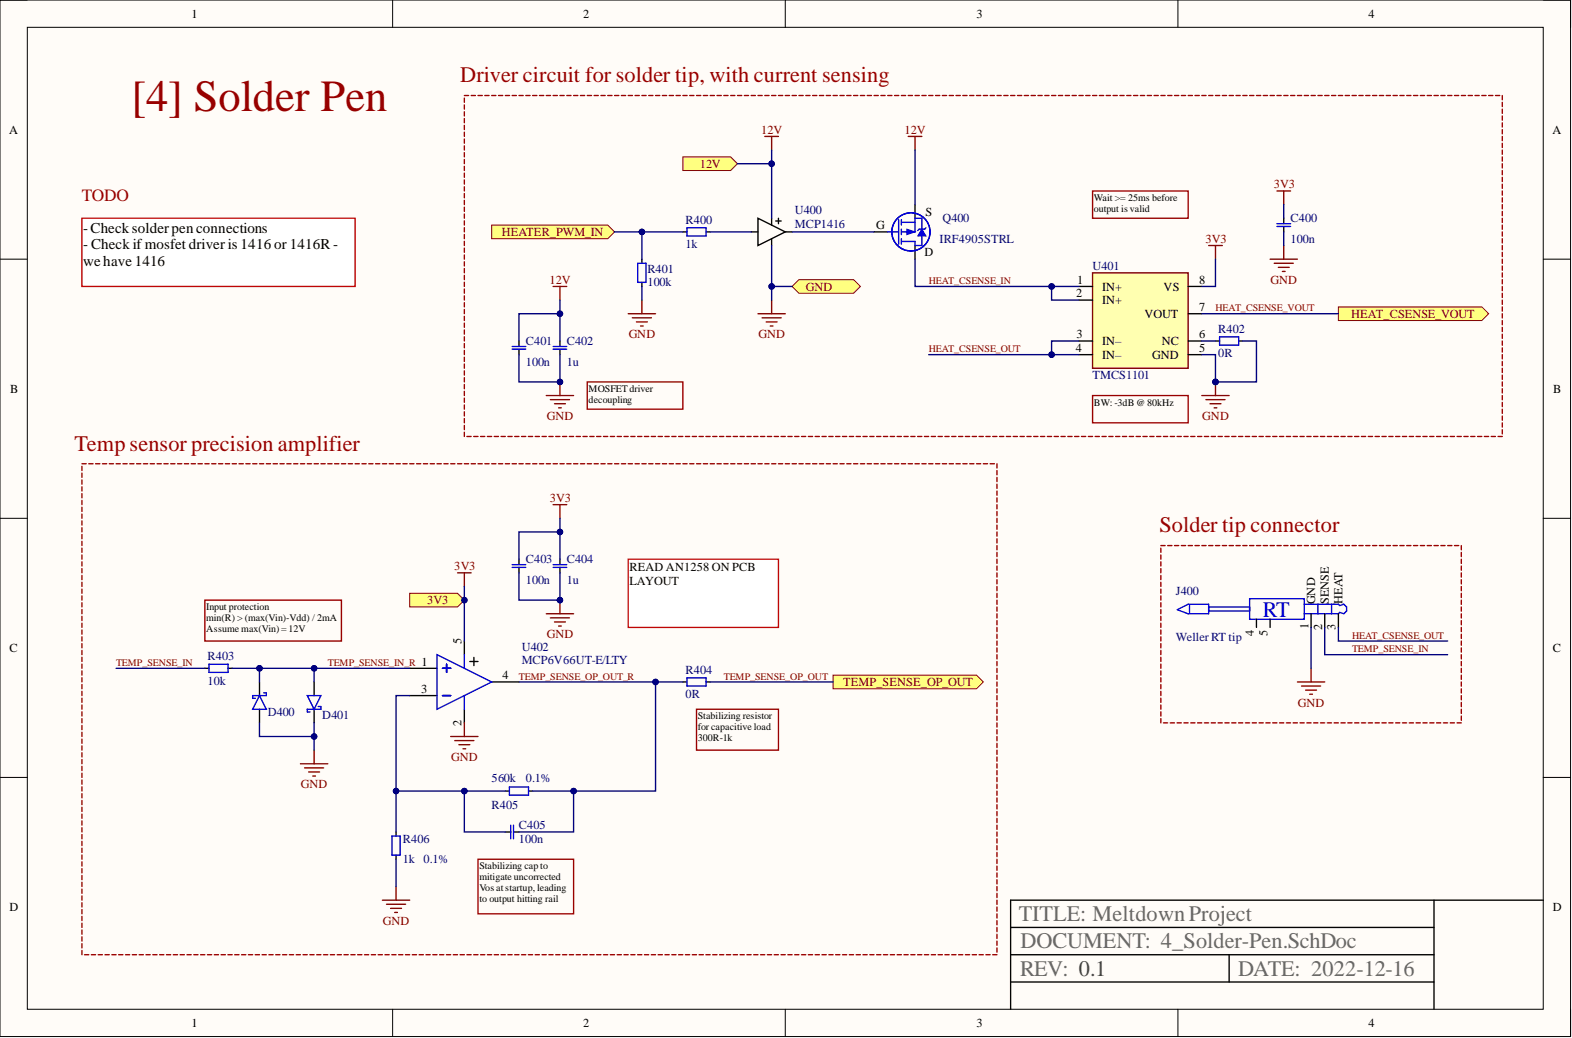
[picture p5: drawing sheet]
<svg xmlns="http://www.w3.org/2000/svg" width="292mm" height="193mm" viewBox="0 0 292 193" stroke-linecap="round" stroke-linejoin="round" font-family="sans-serif">
<defs><g id="words">
<text font-size="8.3" fill="#980000" x="24.4" y="20.5">[4] Solder Pen</text>
<g font-size="4.1" fill="#980000">
<text x="85.5" y="15.3">Driver circuit for solder tip, with current sensing</text>
<text x="13.9" y="83.8">Temp sensor precision amplifier</text>
<text x="215.4" y="99">Solder tip connector</text>
</g>
<text font-size="4.1" fill="#00f" x="234.7" y="114.7">RT</text>
<g font-size="4.1" fill="#666">
<text x="189.3" y="171.2">TITLE: MeltdownProject</text>
<text x="189.6" y="176.3">DOCUMENT: 4_Solder-Pen.SchDoc</text>
<text x="189.6" y="181.4">REV: 0.1</text>
<text x="230.1" y="181.4">DATE: 2022-12-16</text>
</g>
<text font-size="3.2" fill="#980000" x="15.2" y="37.4">TODO</text>
<g font-size="2.8">
<text x="15.5" y="43.3">-Checksolderpenconnections</text>
<text x="15.5" y="46.3">- Check ifmosfet driver is 1416 or 1416R -</text>
<text x="15.5" y="49.4">wehave1416</text>
</g>
<g font-size="2.3">
<text x="35.6" y="3.3">1</text>
<text x="108.4" y="3.3">2</text>
<text x="181.4" y="3.3">3</text>
<text x="254.3" y="3.3">4</text>
<text x="1.7" y="24.9">A</text>
<text x="288.4" y="24.9">A</text>
<text x="172" y="40.1">S</text>
<text x="162.8" y="42.6">G</text>
<text x="171.8" y="47.7">D</text>
<text x="200.1" y="52.7">1</text>
<text x="222.8" y="52.7">8</text>
<text x="200" y="55.3">2</text>
<text x="204.8" y="54">IN+</text>
<text x="204.8" y="56.5">IN+</text>
<text x="212.7" y="59.1">VOUT</text>
<text x="216.2" y="54">VS</text>
<text x="222.8" y="57.8">7</text>
<text x="199.9" y="65.4">4</text>
<text x="200.1" y="62.9">3</text>
<text x="204.8" y="64.2">IN–</text>
<text x="215.9" y="64.2">NC</text>
<text x="222.8" y="65.4">5</text>
<text x="222.8" y="62.9">6</text>
<text x="204.8" y="66.7">IN–</text>
<text x="214.1" y="66.7">GND</text>
<text x="1.9" y="73">B</text>
<text x="288.6" y="73">B</text>
<text x="117" y="106.2">READ AN1258 ON PCB</text>
<text x="117" y="108.8">LAYOUT</text>
<text x="244.4" y="112.3" transform="rotate(-90 244.4 112.3)">GND</text>
<text x="246.9" y="112.3" transform="rotate(-90 246.9 112.3)">SENSE</text>
<text x="249.5" y="112.3" transform="rotate(-90 249.5 112.3)">HEAT</text>
<text x="85.8" y="119.7" transform="rotate(-90 85.8 119.7)">5</text>
<text x="233" y="118.2" transform="rotate(-90 233 118.2)">4</text>
<text x="235.5" y="118.2" transform="rotate(-90 235.5 118.2)">5</text>
<text x="243.1" y="117" transform="rotate(-90 243.1 117)">1</text>
<text x="245.6" y="117.1" transform="rotate(-90 245.6 117.1)">2</text>
<text x="248.2" y="117.1" transform="rotate(-90 248.2 117.1)">3</text>
<text x="1.8" y="121.2">C</text>
<text x="78.3" y="123.7">1</text>
<text x="288.5" y="121.2">C</text>
<text x="78.2" y="128.8">3</text>
<text x="93.4" y="126.3">4</text>
<text x="85.8" y="134.9" transform="rotate(-90 85.8 134.9)">2</text>
<text x="1.8" y="169.4">D</text>
<text x="288.5" y="169.4">D</text>
<text x="35.6" y="190.9">1</text>
<text x="108.4" y="190.9">2</text>
<text x="181.4" y="190.9">3</text>
<text x="254.3" y="190.9">4</text>
</g>
<g font-size="2.3" fill="#800000">
<text x="141.4" y="24.9">12V</text>
<text x="168.1" y="24.9">12V</text>
<text x="130" y="31.2">12V</text>
<text x="236.7" y="35">3V3</text>
<text x="93.2" y="43.9">HEATER_PWM_IN</text>
<text x="224" y="45.1">3V3</text>
<text x="102.1" y="52.7">12V</text>
<text x="236.1" y="52.7">GND</text>
<text x="149.7" y="54">GND</text>
<text x="251.1" y="59.1">HEAT_CSENSE_VOUT</text>
<text x="116.8" y="62.9">GND</text>
<text x="140.9" y="62.9">GND</text>
<text x="101.6" y="78.1">GND</text>
<text x="223.4" y="78.1">GND</text>
<text x="102.2" y="93.3">3V3</text>
<text x="84.4" y="106">3V3</text>
<text x="79.3" y="112.3">3V3</text>
<text x="101.6" y="118.7">GND</text>
<text x="156.7" y="127.5">TEMP_SENSE_OP_OUT</text>
<text x="241.2" y="131.3">GND</text>
<text x="83.8" y="141.5">GND</text>
<text x="55.9" y="146.6">GND</text>
<text x="71.1" y="171.9">GND</text>
</g>
<g font-size="2.3" fill="#000080">
<text x="127.4" y="41.6">R400</text>
<text x="147.7" y="39.8">U400</text>
<text x="175.1" y="41.3">Q400</text>
<text x="239.8" y="41.3">C400</text>
<text x="127.4" y="46.2">1k</text>
<text x="147.7" y="42.4">MCP1416</text>
<text x="174.6" y="45.1">IRF4905STRL</text>
<text x="239.8" y="45.1">100n</text>
<text x="120.3" y="53.3">100k</text>
<text x="120.3" y="50.7">R401</text>
<text x="203" y="50.2">U401</text>
<text x="97.7" y="64.2">C401</text>
<text x="105.3" y="64.2">C402</text>
<text x="226.4" y="61.9">R402</text>
<text x="97.7" y="68">100n</text>
<text x="105.3" y="68">1u</text>
<text x="203" y="70.5">TMCS1101</text>
<text x="226.4" y="66.4">0R</text>
<text x="97.7" y="104.7">C403</text>
<text x="105.3" y="104.7">C404</text>
<text x="97.7" y="108.5">100n</text>
<text x="105.3" y="108.5">1u</text>
<text x="218.5" y="110.6">J400</text>
<text x="218.5" y="119.2">Weller RT tip</text>
<text x="38.6" y="122.7">R403</text>
<text x="96.9" y="120.9">U402</text>
<text x="96.9" y="123.5">MCP6V66UT-E/LTY</text>
<text x="127.4" y="125.3">R404</text>
<text x="38.6" y="127.3">10k</text>
<text x="127.4" y="129.8">0R</text>
<text x="49.7" y="133.1">D400</text>
<text x="59.9" y="133.6">D401</text>
<text x="91.4" y="145.3">560k</text>
<text x="97.7" y="145.3">0.1%</text>
<text x="91.4" y="150.4">R405</text>
<text x="96.4" y="154.2">C405</text>
<text x="74.9" y="160.5">1k 0.1%</text>
<text x="74.9" y="156.7">R406</text>
<text x="96.4" y="156.7">100n</text>
</g>
<g font-size="1.9">
<text x="203.3" y="37.4">Wait &gt;= 25ms before</text>
<text x="203.3" y="39.4">output is valid</text>
<text x="109.4" y="72.9">MOSFETdriver</text>
<text x="109.4" y="74.9">decoupling</text>
<text x="203.3" y="75.4">BW: -3dB @80kHz</text>
<text x="38.3" y="113.4">Input protection</text>
<text x="38.3" y="115.5">min(R) &gt; (max(Vin)-Vdd) / 2mA</text>
<text x="38.3" y="117.5">Assume max(Vin) =12V</text>
<text x="129.7" y="133.7">Stabilizing resistor</text>
<text x="129.7" y="135.7">for capacitive load</text>
<text x="129.7" y="137.8">300R-1k</text>
<text x="89.1" y="161.6">Stabilizing cap to</text>
<text x="89.1" y="163.6">mitigate uncorrected</text>
<text x="89.1" y="165.7">Vos at startup, leading</text>
<text x="89.1" y="167.7">to output hitting rail</text>
</g>
<g font-size="1.9" fill="#800000">
<text x="172.6" y="52.8">HEAT_CSENSE_IN</text>
<text x="225.9" y="57.9">HEAT_CSENSE_VOUT</text>
<text x="172.6" y="65.5">HEAT_CSENSE_OUT</text>
<text x="251.2" y="118.8">HEAT_CSENSE_OUT</text>
<text x="21.6" y="123.8">TEMP_SENSE_IN</text>
<text x="60.9" y="123.8">TEMP_SENSE_IN_R</text>
<text x="251.2" y="121.3">TEMP_SENSE_IN</text>
<text x="96.4" y="126.4">TEMP_SENSE_OP_OUT_R</text>
<text x="134.5" y="126.4">TEMP_SENSE_OP_OUT</text>
</g>
</g></defs>
<path d="M0 0h291.8v192.7h-291.8z" fill-rule="evenodd" fill="#fffcf8"/>
<path d="M0 0h291.8v192.7h-291.8z" fill="none" stroke="#000" stroke-width=".19"/>
<path d="M5.1 5.1h281.7v182.5h-281.7z" fill-rule="evenodd" fill="#fffcf8"/>
<g fill="none" stroke="#000" stroke-width=".19">
<path d="M0 0h5.1M5.1 5.1h281.7v182.5h-281.7zM73 0v5.1M145.9 0v5.1M218.9 0v5.1M286.8 0h5v5.1M0 48.2h5.1M286.8 48.2h5M0 96.4h5.1M286.8 96.4h5M0 144.5h5.1M286.8 144.5h5"/>
<path d="M73 187.6v5.1M145.9 187.6v5.1M218.9 187.6v5.1M291.8 187.6v5.1"/>
</g>
<path d="M170 38v2.6M162.4 43.1h2.5M170 45.6v2.6M187.8 172.4h78.7M187.8 177.5h78.7M228.4 177.5v5.1M266.5 167.3v20.3M286.8 167.3h-99v20.3M187.8 182.6h78.7" fill="none" stroke="#000" stroke-width=".25"/>
<path d="M164.9 43.1h2.1M167 40.8v4.6M167.5 44.9h2.5M167.5 41.3h2.5M167.5 40.8v1M167.5 42.6v1M167.5 44.4v1M170 40.6v2.5h-2.5M171.3 40.6v2M171.3 43.9v1.7h-1.3" fill="none" stroke="#00f" stroke-width=".25"/>
<path d="M168.5 42.6l1.5 .5-1.5 .5z" fill="#00f"/>
<path d="M168.5 42.6l1.5 .5-1.5 .5z" fill="none" stroke="#00f" stroke-width=".19"/>
<path d="M170 44.9v.7M170 40.6h1.3" fill="none" stroke="#00f" stroke-width=".25"/>
<path d="M171.3 42.6l.8 1.3h-1.6z" fill="#00f"/>
<path d="M171.3 42.6l.8 1.3h-1.6z" fill="none" stroke="#00f" stroke-width=".19"/>
<g fill="none" stroke="#00f" stroke-width=".25">
<path d="M118.5 48.9h1.5v3.6h-1.5zM127.6 42.4h3.6v1.5h-3.6zM172.1 42.4l-.3 .2h-1l-.3 .3"/>
<circle cx="169.3" cy="43.1" r="3.6"/>
</g>
<path d="M119.3 48.2v.7M119.3 52.5v.8M126.9 43.1h.7M131.2 43.1h.8" fill="none" stroke="#000" stroke-width=".25"/>
<path d="M91.4 41.8h21.5l1.3 1.3-1.3 1.3h-21.5z" fill-rule="evenodd" fill="#ffff80"/>
<path d="M91.4 41.8h21.5l1.3 1.3-1.3 1.3h-21.5z" fill="none" stroke="#800000" stroke-width=".19"/>
<path d="M168.8 25.4h2.5M170 25.4v2.5M116.7 58.3h5.1M117.5 59.1h3.5M118.3 59.8h2M119.3 55.8v2.5M119 60.6h.5" fill="none" stroke="#800000" stroke-width=".25"/>
<path d="M126.9 29.2h8.9l1.2 1.2-1.2 1.3h-8.9z" fill-rule="evenodd" fill="#ffff80"/>
<path d="M126.9 29.2h8.9l1.2 1.2-1.2 1.3h-8.9z" fill="none" stroke="#800000" stroke-width=".19"/>
<path d="M147.2 53.3l1.3-1.3h10.1l1.3 1.3-1.3 1.2h-10.1z" fill-rule="evenodd" fill="#ffff80"/>
<path d="M147.2 53.3l1.3-1.3h10.1l1.3 1.3-1.3 1.2h-10.1z" fill="none" stroke="#800000" stroke-width=".19"/>
<path d="M203 50.7h17.8v17.8h-17.8z" fill-rule="evenodd" fill="#ffffb0"/>
<path d="M203 50.7h17.8v17.8h-17.8zM223.3 73.5h5.1M224.1 74.3h3.5M224.8 75.1h2.1M225.6 75.8h.5M225.9 71v2.5" fill="none" stroke="#800000" stroke-width=".25"/>
<path d="M200.5 53.3h2.5M200.5 55.8h2.5M220.8 53.3h2.5M220.8 58.3h2.5M200.5 63.4h2.5M200.5 65.9h2.5M220.8 63.4h2.5M220.8 65.9h2.5" fill="none" stroke="#000" stroke-width=".25"/>
<circle cx="225.9" cy="71" r=".51" fill="#000080"/>
<circle cx="225.9" cy="71" r=".51" fill="none" stroke="#000080" stroke-width=".19"/>
<g fill="none" stroke="#00f" stroke-width=".25">
<path d="M218.7 113.3l2.1-1h3.8v1.8h-3.8zM221 112.6v1.2M224.6 112.8h7.6v.8h-7.6zM232.2 111.3h10.1v3.8h-10.1zM242.3 112.3h6.4l.2 .3 .8-.3 .5 .5v.8l-.5 .5-.8-.3-.2 .3h-6.4M244.9 112.3v1.8M247.4 112.3v1.8M81.2 121.7l10.2 5.1-10.2 5zM82.2 124.2h1.5M82.2 129.3h1.5M83 123.5v1.5M86.3 121.7v2.5"/>
<path d="M86.3 129.3v2.5M72.8 155.4h1.6v3.6h-1.6zM94.7 146.3h3.5v1.5h-3.5z"/>
</g>
<g fill="none" stroke="#000" stroke-width=".25">
<path d="M86.3 119.2v2.5M233.5 115.1v1.5M236 115.1v1.5M243.6 114.1v2.5M246.2 114.1v2.5M248.7 114.1v2.5M76.1 124.2h5.1M76.1 129.3h5.1M82.2 124.2h1.5M86.3 131.8v2.6M87.3 123h1.5M88.1 122.2v1.5"/>
<path d="M91.4 126.8h5M73.6 154.7v.7M73.6 159v.7M93.9 147.1h.8M98.2 147.1h.8"/>
</g>
<g fill="none" stroke="#800000" stroke-width=".25">
<path d="M85 106.5h2.6M86.3 106.5v2.5M83.7 136.9h5.1M84.5 137.7h3.6M85.3 138.4h2M86 139.2h.5M86.3 134.4v2.5M241.1 126.8h5.1M241.8 127.5h3.6M242.6 128.3h2M243.4 129.1h.5M243.6 124.2v2.6"/>
<path d="M71.1 167.3h5M71.8 168.1h3.6M72.6 168.9h2M73.3 169.6h.5M73.6 164.8v2.5"/>
</g>
<path d="M154.8 125.5h26.6l1.3 1.3-1.3 1.2h-26.6z" fill-rule="evenodd" fill="#ffff80"/>
<path d="M154.8 125.5h26.6l1.3 1.3-1.3 1.2h-26.6z" fill="none" stroke="#800000" stroke-width=".19"/>
<path d="M96.4 104v1M96.4 105.5v1M126.9 126.8h.7M131.2 126.8h.8" fill="none" stroke="#000" stroke-width=".25"/>
<path d="M95.2 105h2.5M95.2 105.5h2.5M127.6 126h3.6v1.5h-3.6z" fill="none" stroke="#00f" stroke-width=".25"/>
<path d="M129.4 131.8h15.2v7.7h-15.2z" fill="none" stroke="#980000" stroke-width=".25"/>
<path d="M101.5 114.1h5.1M102.3 114.9h3.5M103 115.6h2.1M103.8 116.4h.5M104 111.6v2.5" fill="none" stroke="#800000" stroke-width=".25"/>
<circle cx="104" cy="111.6" r=".51" fill="#000080"/>
<circle cx="104" cy="111.6" r=".51" fill="none" stroke="#000080" stroke-width=".19"/>
<path d="M104 104v1M104 105.5v1" fill="none" stroke="#000" stroke-width=".25"/>
<path d="M102.8 105h2.5M102.8 105.5h2.5" fill="none" stroke="#00f" stroke-width=".25"/>
<path d="M116.7 104h27.9v12.6h-27.9z" fill-rule="evenodd" fill="#fff"/>
<path d="M116.7 104h27.9v12.6h-27.9z" fill="none" stroke="#f00" stroke-width=".25"/>
<path d="M225.9 63.4h.7M230.2 63.4h.7" fill="none" stroke="#000" stroke-width=".25"/>
<path d="M226.6 62.6h3.6v1.6h-3.6z" fill="none" stroke="#00f" stroke-width=".25"/>
<path d="M248.7 57.1h26.6l1.3 1.2-1.3 1.3h-26.6z" fill-rule="evenodd" fill="#ffff80"/>
<path d="M248.7 57.1h26.6l1.3 1.2-1.3 1.3h-26.6z" fill="none" stroke="#800000" stroke-width=".19"/>
<g fill="none" stroke="#800000" stroke-width=".25">
<path d="M237.3 35.5h2.5M238.5 35.5v2.5M224.6 45.6h2.5M225.9 45.6v2.6M236 48.2h5.1M236.8 48.9h3.5M237.5 49.7h2.1M238.3 50.5h.5M238.5 45.6v2.6M102.8 93.8h2.5M104 93.8v2.6M58.4 139.5v2.5"/>
<path d="M55.8 142h5.1M56.6 142.8h3.5M57.4 143.5h2M58.1 144.3h.5"/>
</g>
<path d="M238.5 40.6v1M238.5 42.1v1M38.1 124.2h.7M42.4 124.2h.7M48.2 126.8v2.5M48.2 131.8v2.6M58.4 126.8v2.5M58.4 131.8v2.6M93.9 154.7h1M95.4 154.7h1" fill="none" stroke="#000" stroke-width=".25"/>
<path d="M237.3 41.6h2.5M237.3 42.1h2.5M38.8 123.5h3.6v1.5h-3.6zM48.2 129.3l1.3 2.5h-2.6zM49 128.8h.5v.5h-2.6v.5h.6M57.1 129.3h2.5l-1.2 2.5zM59.1 131.3h.5v.5h-2.5v.6h.5M94.9 153.4v2.5M95.4 153.4v2.5" fill="none" stroke="#00f" stroke-width=".25"/>
<g fill="none" stroke="#980000" stroke-width=".25">
<path d="M86.3 18.2v.8M86.3 19.5v.8M86.3 17.8h.8M87.6 17.8h.7M88.8 17.8h.8M90.1 17.8h.8M91.4 17.8h.7M92.6 17.8h.8M93.9 17.8h.8M95.2 17.8h.8M96.4 17.8h.8M97.7 17.8h.8"/>
<path d="M99 17.8h.8M100.2 17.8h.8M101.5 17.8h.8M102.8 17.8h.8M104 17.8h.8M105.3 17.8h.8M106.6 17.8h.8M107.9 17.8h.7M109.1 17.8h.8M110.4 17.8h.8M111.7 17.8h.8M112.9 17.8h.8"/>
<path d="M114.2 17.8h.8M115.5 17.8h.8M116.7 17.8h.8M118 17.8h.8M119.3 17.8h.8M120.5 17.8h.8M121.8 17.8h.8M123.1 17.8h.8M124.3 17.8h.8M125.6 17.8h.8M126.9 17.8h.8M128.2 17.8h.7"/>
<path d="M129.4 17.8h.8M130.7 17.8h.8M132 17.8h.8M133.2 17.8h.8M134.5 17.8h.8M135.8 17.8h.8M137 17.8h.8M138.3 17.8h.8M139.6 17.8h.8M140.8 17.8h.8M142.1 17.8h.8M143.4 17.8h.8"/>
<path d="M144.6 17.8h.8M145.9 17.8h.8M147.2 17.8h.8M148.5 17.8h.7M149.7 17.8h.8M151 17.8h.8M152.3 17.8h.8M153.5 17.8h.8M154.8 17.8h.8M156.1 17.8h.8M157.3 17.8h.8M158.6 17.8h.8"/>
<path d="M159.9 17.8h.8M161.1 17.8h.8M162.4 17.8h.8M163.7 17.8h.8M164.9 17.8h.8M166.2 17.8h.8M167.5 17.8h.8M168.8 17.8h.7M170 17.8h.8M171.3 17.8h.8M172.6 17.8h.8M173.8 17.8h.8"/>
<path d="M175.1 17.8h.8M176.4 17.8h.8M177.6 17.8h.8M178.9 17.8h.8M180.2 17.8h.8M181.4 17.8h.8M182.7 17.8h.8M184 17.8h.8M185.3 17.8h.7M186.5 17.8h.8M187.8 17.8h.8M189.1 17.8h.8"/>
<path d="M190.3 17.8h.8M191.6 17.8h.8M192.9 17.8h.8M194.1 17.8h.8M195.4 17.8h.8M196.7 17.8h.8M197.9 17.8h.8M199.2 17.8h.8M200.5 17.8h.8M201.7 17.8h.8M203 17.8h.8M204.3 17.8h.8"/>
<path d="M205.6 17.8h.7M206.8 17.8h.8M208.1 17.8h.8M209.4 17.8h.8M210.6 17.8h.8M211.9 17.8h.8M213.2 17.8h.8M214.4 17.8h.8M215.7 17.8h.8M217 17.8h.8M218.2 17.8h.8M219.5 17.8h.8"/>
<path d="M220.8 17.8h.8M222 17.8h.8M223.3 17.8h.8M224.6 17.8h.8M225.9 17.8h.7M227.1 17.8h.8M228.4 17.8h.8M229.7 17.8h.8M230.9 17.8h.8M232.2 17.8h.8M233.5 17.8h.8M234.7 17.8h.8"/>
<path d="M236 17.8h.8M237.3 17.8h.8M238.5 17.8h.8M239.8 17.8h.8M241.1 17.8h.8M242.3 17.8h.8M243.6 17.8h.8M244.9 17.8h.8M246.2 17.8h.7M247.4 17.8h.8M248.7 17.8h.8M250 17.8h.8"/>
<path d="M251.2 17.8h.8M252.5 17.8h.8M253.8 17.8h.8M255 17.8h.8M256.3 17.8h.8M257.6 17.8h.8M258.8 17.8h.8M260.1 17.8h.8M261.4 17.8h.8M262.7 17.8h.7M263.9 17.8h.8M265.2 17.8h.8"/>
<path d="M266.5 17.8h.7M267.7 17.8h.8M269 17.8h.8M270.3 17.8h.8M271.5 17.8h.8M272.8 17.8h.8M274.1 17.8h.8M275.3 17.8h.8M276.6 17.8h.8M277.9 17.8h.8M279.1 17.8v.7M279.1 19v.8"/>
<path d="M86.3 20.8v.8M86.3 22v.8M86.3 23.3v.8M86.3 24.6v.8M86.3 25.8v.8M86.3 27.1v.8M86.3 28.4v.8M86.3 29.6v.8M86.3 30.9v.8M86.3 32.2v.8M86.3 33.4v.8M86.3 34.7v.8"/>
<path d="M86.3 36v.8M86.3 37.2v.8M86.3 38.5v.8M86.3 39.8v.8M203 35.5h17.8v5.1h-17.8zM279.1 20.3v.8M279.1 21.6v.8M279.1 22.8v.8M279.1 24.1v.8M279.1 25.4v.8M279.1 26.6v.8M279.1 27.9v.8"/>
<path d="M279.1 29.2v.8M279.1 30.4v.8M279.1 31.7v.8M279.1 33v.8M279.1 34.2v.8M279.1 35.5v.8M279.1 36.8v.8M279.1 38v.8M279.1 39.3v.8M86.3 41.1v.7M86.3 42.3v.8M86.3 43.6v.8"/>
<path d="M86.3 44.9v.7M86.3 46.1v.8M86.3 47.4v.8M86.3 48.7v.7M86.3 49.9v.8M86.3 51.2v.8M86.3 52.5v.8M86.3 53.7v.8M86.3 55v.8M86.3 56.3v.8M86.3 57.5v.8M86.3 58.8v.8"/>
<path d="M279.1 40.6v.8M279.1 41.8v.8M279.1 43.1v.8M279.1 44.4v.8M279.1 45.6v.8M279.1 46.9v.8M279.1 48.2v.8M279.1 49.4v.8M279.1 50.7v.8M279.1 52v.8M279.1 53.3v.7M279.1 54.5v.8"/>
<path d="M279.1 55.8v.8M279.1 57.1v.7M279.1 58.3v.8M279.1 59.6v.8M86.3 60.1v.8M86.3 61.3v.8M86.3 62.6v.8M86.3 63.9v.8M86.3 65.1v.8M86.3 66.4v.8M86.3 67.7v.8M86.3 68.9v.8"/>
<path d="M86.3 70.2v.8M86.3 71.5v.8M86.3 72.7v.8M86.3 74v.8M86.3 75.3v.8M86.3 76.5v.8M86.3 77.8v.8M86.3 79.1v.8M203 73.5h17.8v5.1h-17.8zM279.1 60.9v.8M279.1 62.1v.8M279.1 63.4v.8"/>
<path d="M279.1 64.7v.8M279.1 65.9v.8M279.1 67.2v.8M279.1 68.5v.8M279.1 69.7v.8M279.1 71v.8M279.1 72.3v.8M279.1 73.5v.8M279.1 74.8v.8M279.1 76.1v.8M279.1 77.3v.8M279.1 78.6v.8"/>
<path d="M279.1 79.9v.8M15.2 86.7v.8M15.2 88v.7M15.2 89.2v.8M15.2 90.5v.8M15.2 91.8v.8M15.2 93v.8M15.2 94.3v.8M15.2 95.6v.8M15.2 96.8v.8M15.2 98.1v.8M15.2 99.4v.8"/>
<path d="M15.2 86.2h.8M16.5 86.2h.8M17.8 86.2h.8M19 86.2h.8M20.3 86.2h.8M21.6 86.2h.8M22.8 86.2h.8M24.1 86.2h.8M25.4 86.2h.8M26.6 86.2h.8M27.9 86.2h.8M29.2 86.2h.8"/>
<path d="M30.5 86.2h.7M31.7 86.2h.8M33 86.2h.8M34.3 86.2h.8M35.5 86.2h.8M36.8 86.2h.8M38.1 86.2h.8M39.3 86.2h.8M40.6 86.2h.8M41.9 86.2h.8M43.1 86.2h.8M44.4 86.2h.8"/>
<path d="M45.7 86.2h.8M46.9 86.2h.8M48.2 86.2h.8M49.5 86.2h.8M50.8 86.2h.7M52 86.2h.8M53.3 86.2h.8M54.6 86.2h.8M55.8 86.2h.8M57.1 86.2h.8M58.4 86.2h.8M59.6 86.2h.8"/>
<path d="M60.9 86.2h.8M62.2 86.2h.8M63.4 86.2h.8M64.7 86.2h.8M66 86.2h.8M67.2 86.2h.8M68.5 86.2h.8M69.8 86.2h.8M71.1 86.2h.7M72.3 86.2h.8M73.6 86.2h.8M74.9 86.2h.8"/>
<path d="M76.1 86.2h.8M77.4 86.2h.8M78.7 86.2h.8M79.9 86.2h.8M81.2 86.2h.8M82.5 86.2h.8M83.7 86.2h.8M85 86.2h.8M86.3 86.2h.8M86.3 80.3v.8M86.8 81.1h.8M87.6 86.2h.7"/>
<path d="M88 81.1h.8M88.8 86.2h.8M89.3 81.1h.8M90.1 86.2h.8M90.6 81.1h.8M91.4 86.2h.7M91.8 81.1h.8M92.6 86.2h.8M93.1 81.1h.8M93.9 86.2h.8M94.4 81.1h.8M95.2 86.2h.8"/>
<path d="M95.6 81.1h.8M96.4 86.2h.8M96.9 81.1h.8M97.7 86.2h.8M98.2 81.1h.8M99 86.2h.8M99.4 81.1h.8M100.2 86.2h.8M100.7 81.1h.8M101.5 86.2h.8M102 81.1h.8M102.8 86.2h.8"/>
<path d="M103.3 81.1h.7M104 86.2h.8M104.5 81.1h.8M105.3 86.2h.8M105.8 81.1h.8M106.6 86.2h.8M107.1 81.1h.8M107.9 86.2h.7M108.3 81.1h.8M109.1 86.2h.8M109.6 81.1h.8M110.4 86.2h.8"/>
<path d="M110.9 81.1h.8M111.7 86.2h.8M112.1 81.1h.8M112.9 86.2h.8M113.4 81.1h.8M114.2 86.2h.8M114.7 81.1h.8M115.5 86.2h.8M115.9 81.1h.8M116.7 86.2h.8M117.2 81.1h.8M118 86.2h.8"/>
<path d="M118.5 81.1h.8M119.3 86.2h.8M119.7 81.1h.8M120.5 86.2h.8M121 81.1h.8M121.8 86.2h.8M122.3 81.1h.8M123.1 86.2h.8M123.6 81.1h.7M124.3 86.2h.8M124.8 81.1h.8M125.6 86.2h.8"/>
<path d="M126.1 81.1h.8M126.9 86.2h.8M127.4 81.1h.8M128.2 86.2h.7M128.6 81.1h.8M129.4 86.2h.8M129.9 81.1h.8M130.7 86.2h.8M131.2 81.1h.8M132 86.2h.8M132.4 81.1h.8M133.2 86.2h.8"/>
<path d="M133.7 81.1h.8M134.5 86.2h.8M135 81.1h.8M135.8 86.2h.8M136.2 81.1h.8M137 86.2h.8M137.5 81.1h.8M138.3 86.2h.8M138.8 81.1h.8M139.6 86.2h.8M140 81.1h.8M140.8 86.2h.8"/>
<path d="M141.3 81.1h.8M142.1 86.2h.8M142.6 81.1h.8M143.4 86.2h.8M143.9 81.1h.7M144.6 86.2h.8M145.1 81.1h.8M145.9 86.2h.8M146.4 81.1h.8M147.2 86.2h.8M147.7 81.1h.8M148.5 86.2h.7"/>
<path d="M148.9 81.1h.8M149.7 86.2h.8M150.2 81.1h.8M151 86.2h.8M151.5 81.1h.8M152.3 86.2h.8M152.7 81.1h.8M153.5 86.2h.8M154 81.1h.8M154.8 86.2h.8M155.3 81.1h.8M156.1 86.2h.8"/>
<path d="M156.5 81.1h.8M157.3 86.2h.8M157.8 81.1h.8M158.6 86.2h.8M159.1 81.1h.8M159.9 86.2h.8M160.3 81.1h.8M161.1 86.2h.8M161.6 81.1h.8M162.4 86.2h.8M162.9 81.1h.8M163.7 86.2h.8"/>
<path d="M164.2 81.1h.7M164.9 86.2h.8M165.4 81.1h.8M166.2 86.2h.8M166.7 81.1h.8M167.5 86.2h.8M168 81.1h.8M168.8 86.2h.7M169.2 81.1h.8M170 86.2h.8M170.5 81.1h.8M171.3 86.2h.8"/>
<path d="M171.8 81.1h.8M172.6 86.2h.8M173 81.1h.8M173.8 86.2h.8M174.3 81.1h.8M175.1 86.2h.8M175.6 81.1h.8M176.4 86.2h.8M176.8 81.1h.8M177.6 86.2h.8M178.1 81.1h.8M178.9 86.2h.8"/>
<path d="M179.4 81.1h.8M180.2 86.2h.8M180.7 81.1h.7M181.4 86.2h.8M181.9 81.1h.8M182.7 86.2h.8M183.2 81.1h.8M184 86.2h.8M184.5 81.1h.8M185.3 86.2v.8M185.3 87.5v.8M185.3 88.7v.8"/>
<path d="M185.3 90v.8M185.3 91.3v.8M185.3 92.6v.7M185.3 93.8v.8M185.3 95.1v.8M185.3 96.4v.7M185.3 97.6v.8M185.3 98.9v.8M185.7 81.1h.8M187 81.1h.8M188.3 81.1h.8M189.5 81.1h.8"/>
<path d="M190.8 81.1h.8M192.1 81.1h.8M193.3 81.1h.8M194.6 81.1h.8M195.9 81.1h.8M197.1 81.1h.8M198.4 81.1h.8M199.7 81.1h.8M201 81.1h.7M202.2 81.1h.8M203.5 81.1h.8M204.8 81.1h.8"/>
<path d="M206 81.1h.8M207.3 81.1h.8M208.6 81.1h.8M209.8 81.1h.8M211.1 81.1h.8M212.4 81.1h.8M213.6 81.1h.8M214.9 81.1h.8M216.2 81.1h.8M217.4 81.1h.8M218.7 81.1h.8M220 81.1h.8"/>
<path d="M221.3 81.1h.7M222.5 81.1h.8M223.8 81.1h.8M225.1 81.1h.8M226.3 81.1h.8M227.6 81.1h.8M228.9 81.1h.8M230.1 81.1h.8M231.4 81.1h.8M232.7 81.1h.8M233.9 81.1h.8M235.2 81.1h.8"/>
<path d="M236.5 81.1h.8M237.7 81.1h.8M239 81.1h.8M240.3 81.1h.8M241.6 81.1h.7M242.8 81.1h.8M244.1 81.1h.8M245.4 81.1h.8M246.6 81.1h.8M247.9 81.1h.8M249.2 81.1h.8M250.4 81.1h.8"/>
<path d="M251.7 81.1h.8M253 81.1h.8M254.2 81.1h.8M255.5 81.1h.8M256.8 81.1h.8M258.1 81.1h.7M259.3 81.1h.8M260.6 81.1h.8M261.9 81.1h.8M263.1 81.1h.8M264.4 81.1h.8M265.7 81.1h.8"/>
<path d="M266.9 81.1h.8M268.2 81.1h.8M269.5 81.1h.8M270.7 81.1h.8M272 81.1h.8M273.3 81.1h.8M274.5 81.1h.8M275.8 81.1h.8M277.1 81.1h.8M278.4 81.1h.7M15.2 100.6v.8M15.2 101.9v.8"/>
<path d="M15.2 103.2v.8M15.2 104.4v.8M15.2 105.7v.8M15.2 107v.8M15.2 108.2v.8M15.2 109.5v.8M15.2 110.8v.8M15.2 112v.8M15.2 113.3v.8M15.2 114.6v.8M15.2 115.8v.8M15.2 117.1v.8"/>
<path d="M15.2 118.4v.8M15.2 119.6v.8M38.1 111.6h25.3v7.6h-25.3zM185.3 100.2v.7M185.3 101.4v.8M185.3 102.7v.8M185.3 104v.8M185.3 105.2v.8M185.3 106.5v.8M185.3 107.8v.8M185.3 109v.8M185.3 110.3v.8"/>
<path d="M185.3 111.6v.8M185.3 112.8v.8M185.3 114.1v.8M185.3 115.4v.8M185.3 116.6v.8M185.3 117.9v.8M185.3 119.2v.8M215.7 101.9v.8M215.7 103.2v.8M215.7 104.4v.8M215.7 105.7v.8M215.7 107v.8"/>
<path d="M215.7 108.2v.8M215.7 109.5v.8M215.7 110.8v.8M215.7 112v.8M215.7 113.3v.8M215.7 114.6v.8M215.7 115.8v.8M215.7 117.1v.8M215.7 118.4v.8M215.7 119.6v.8M215.7 101.4h.8M217 101.4h.8"/>
<path d="M218.2 101.4h.8M219.5 101.4h.8M220.8 101.4h.8M222 101.4h.8M223.3 101.4h.8M224.6 101.4h.8M225.9 101.4h.7M227.1 101.4h.8M228.4 101.4h.8M229.7 101.4h.8M230.9 101.4h.8M232.2 101.4h.8"/>
<path d="M233.5 101.4h.8M234.7 101.4h.8M236 101.4h.8M237.3 101.4h.8M238.5 101.4h.8M239.8 101.4h.8M241.1 101.4h.8M242.3 101.4h.8M243.6 101.4h.8M244.9 101.4h.8M246.2 101.4h.7M247.4 101.4h.8"/>
<path d="M248.7 101.4h.8M250 101.4h.8M251.2 101.4h.8M252.5 101.4h.8M253.8 101.4h.8M255 101.4h.8M256.3 101.4h.8M257.6 101.4h.8M258.8 101.4h.8M260.1 101.4h.8M261.4 101.4h.8M262.7 101.4h.7"/>
<path d="M263.9 101.4h.8M265.2 101.4h.8M266.5 101.4h.7M267.7 101.4h.8M269 101.4h.8M270.3 101.4h.8M271.5 101.4v.8M271.5 102.7v.8M271.5 104v.8M271.5 105.2v.8M271.5 106.5v.8M271.5 107.8v.8"/>
<path d="M271.5 109v.8M271.5 110.3v.8M271.5 111.6v.8M271.5 112.8v.8M271.5 114.1v.8M271.5 115.4v.8M271.5 116.6v.8M271.5 117.9v.8M271.5 119.2v.8M15.2 120.9v.8M15.2 122.2v.8M15.2 123.5v.7"/>
<path d="M15.2 124.7v.8M15.2 126v.8M15.2 127.3v.7M15.2 128.5v.8M15.2 129.8v.8M15.2 131.1v.7M15.2 132.3v.8M15.2 133.6v.8M15.2 134.9v.8M15.2 136.1v.8M15.2 137.4v.8M15.2 138.7v.8"/>
<path d="M15.2 139.9v.8M185.3 120.4v.8M185.3 121.7v.8M185.3 123v.8M185.3 124.2v.8M185.3 125.5v.8M185.3 126.8v.8M185.3 128v.8M185.3 129.3v.8M185.3 130.6v.8M185.3 131.8v.8M185.3 133.1v.8"/>
<path d="M185.3 134.4v.8M185.3 135.7v.7M185.3 136.9v.8M185.3 138.2v.8M185.3 139.5v.7M215.7 120.9v.8M215.7 122.2v.8M215.7 123.5v.7M215.7 124.7v.8M215.7 126v.8M215.7 127.3v.7M215.7 128.5v.8"/>
<path d="M215.7 129.8v.8M215.7 131.1v.7M215.7 132.3v.8M215.7 133.6v.8M216.2 134.4h.8M217.4 134.4h.8M218.7 134.4h.8M220 134.4h.8M221.3 134.4h.7M222.5 134.4h.8M223.8 134.4h.8M225.1 134.4h.8"/>
<path d="M226.3 134.4h.8M227.6 134.4h.8M228.9 134.4h.8M230.1 134.4h.8M231.4 134.4h.8M232.7 134.4h.8M233.9 134.4h.8M235.2 134.4h.8M236.5 134.4h.8M237.7 134.4h.8M239 134.4h.8M240.3 134.4h.8"/>
<path d="M241.6 134.4h.7M242.8 134.4h.8M244.1 134.4h.8M245.4 134.4h.8M246.6 134.4h.8M247.9 134.4h.8M249.2 134.4h.8M250.4 134.4h.8M251.7 134.4h.8M253 134.4h.8M254.2 134.4h.8M255.5 134.4h.8"/>
<path d="M256.8 134.4h.8M258.1 134.4h.7M259.3 134.4h.8M260.6 134.4h.8M261.9 134.4h.8M263.1 134.4h.8M264.4 134.4h.8M265.7 134.4h.8M266.9 134.4h.8M268.2 134.4h.8M269.5 134.4h.8M270.7 134.4h.8"/>
<path d="M271.5 120.4v.8M271.5 121.7v.8M271.5 123v.8M271.5 124.2v.8M271.5 125.5v.8M271.5 126.8v.8M271.5 128v.8M271.5 129.3v.8M271.5 130.6v.8M271.5 131.8v.8M271.5 133.1v.8M15.2 141.2v.8"/>
<path d="M15.2 142.5v.8M15.2 143.7v.8M15.2 145v.8M15.2 146.3v.8M15.2 147.5v.8M15.2 148.8v.8M15.2 150.1v.8M15.2 151.3v.8M15.2 152.6v.8M15.2 153.9v.8M15.2 155.1v.8M15.2 156.4v.8"/>
<path d="M15.2 157.7v.8M15.2 158.9v.8M88.8 159.7h17.8v10.2h-17.8zM185.3 140.7v.8M185.3 142v.8M185.3 143.3v.8M185.3 144.5v.8M185.3 145.8v.8M185.3 147.1v.8M185.3 148.3v.8M185.3 149.6v.8M185.3 150.9v.8"/>
<path d="M185.3 152.1v.8M185.3 153.4v.8M185.3 154.7v.8M185.3 155.9v.8M185.3 157.2v.8M185.3 158.5v.8M185.3 159.7v.8M15.2 160.2v.8M15.2 161.5v.8M15.2 162.8v.7M15.2 164v.8M15.2 165.3v.8"/>
<path d="M15.2 166.6v.7M15.2 167.8v.8M15.2 169.1v.8M15.2 170.4v.7M15.2 171.6v.8M15.2 172.9v.8M15.2 174.2v.8M15.2 175.4v.8M15.2 176.7v.8M15.7 177.5h.8M17 177.5h.8M18.2 177.5h.8"/>
<path d="M19.5 177.5h.8M20.8 177.5h.8M22 177.5h.8M23.3 177.5h.8M24.6 177.5h.8M25.9 177.5h.7M27.1 177.5h.8M28.4 177.5h.8M29.7 177.5h.8M30.9 177.5h.8M32.2 177.5h.8M33.5 177.5h.8"/>
<path d="M34.7 177.5h.8M36 177.5h.8M37.3 177.5h.8M38.5 177.5h.8M39.8 177.5h.8M41.1 177.5h.8M42.3 177.5h.8M43.6 177.5h.8M44.9 177.5h.8M46.2 177.5h.7M47.4 177.5h.8M48.7 177.5h.8"/>
<path d="M50 177.5h.8M51.2 177.5h.8M52.5 177.5h.8M53.8 177.5h.8M55 177.5h.8M56.3 177.5h.8M57.6 177.5h.8M58.8 177.5h.8M60.1 177.5h.8M61.4 177.5h.8M62.6 177.5h.8M63.9 177.5h.8"/>
<path d="M65.2 177.5h.8M66.5 177.5h.7M67.7 177.5h.8M69 177.5h.8M70.3 177.5h.8M71.5 177.5h.8M72.8 177.5h.8M74.1 177.5h.8M75.3 177.5h.8M76.6 177.5h.8M77.9 177.5h.8M79.1 177.5h.8"/>
<path d="M80.4 177.5h.8M81.7 177.5h.8M83 177.5h.7M84.2 177.5h.8M85.5 177.5h.8M86.8 177.5h.8M88 177.5h.8M89.3 177.5h.8M90.6 177.5h.8M91.8 177.5h.8M93.1 177.5h.8M94.4 177.5h.8"/>
<path d="M95.6 177.5h.8M96.9 177.5h.8M98.2 177.5h.8M99.4 177.5h.8M100.7 177.5h.8M102 177.5h.8M103.3 177.5h.7M104.5 177.5h.8M105.8 177.5h.8M107.1 177.5h.8M108.3 177.5h.8M109.6 177.5h.8"/>
<path d="M110.9 177.5h.8M112.1 177.5h.8M113.4 177.5h.8M114.7 177.5h.8M115.9 177.5h.8M117.2 177.5h.8M118.5 177.5h.8M119.7 177.5h.8M121 177.5h.8M122.3 177.5h.8M123.6 177.5h.7M124.8 177.5h.8"/>
<path d="M126.1 177.5h.8M127.4 177.5h.8M128.6 177.5h.8M129.9 177.5h.8M131.2 177.5h.8M132.4 177.5h.8M133.7 177.5h.8M135 177.5h.8M136.2 177.5h.8M137.5 177.5h.8M138.8 177.5h.8M140 177.5h.8"/>
<path d="M141.3 177.5h.8M142.6 177.5h.8M143.9 177.5h.7M145.1 177.5h.8M146.4 177.5h.8M147.7 177.5h.8M148.9 177.5h.8M150.2 177.5h.8M151.5 177.5h.8M152.7 177.5h.8M154 177.5h.8M155.3 177.5h.8"/>
<path d="M156.5 177.5h.8M157.8 177.5h.8M159.1 177.5h.8M160.3 177.5h.8M161.6 177.5h.8M162.9 177.5h.8M164.2 177.5h.7M165.4 177.5h.8M166.7 177.5h.8M168 177.5h.8M169.2 177.5h.8M170.5 177.5h.8"/>
<path d="M171.8 177.5h.8M173 177.5h.8M174.3 177.5h.8M175.6 177.5h.8M176.8 177.5h.8M178.1 177.5h.8M179.4 177.5h.8M180.7 177.5h.7M181.9 177.5h.8M183.2 177.5h.8M184.5 177.5h.8M185.3 161v.8"/>
<path d="M185.3 162.3v.8M185.3 163.5v.8M185.3 164.8v.8M185.3 166.1v.8M185.3 167.3v.8M185.3 168.6v.8M185.3 169.9v.8M185.3 171.1v.8M185.3 172.4v.8M185.3 173.7v.8M185.3 175v.7M185.3 176.2v.8"/>
</g>
<path d="M15.2 40.6h50.8v12.7h-50.8z" fill-rule="evenodd" fill="#fff"/>
<path d="M15.2 40.6h50.8v12.7h-50.8z" fill="none" stroke="#f00" stroke-width=".25"/>
<path d="M139.6 43.1h1.2M140.8 40.6l5.1 2.5-5.1 2.5zM143.4 40.6v1.2M143.4 44.4v1.2M144.1 41.1h1.1M144.6 40.6v1M145.9 43.1h1.3M96.4 63.4v1M96.4 64.9v1" fill="none" stroke="#000" stroke-width=".25"/>
<path d="M142.1 25.4h2.5M143.4 25.4v2.5M140.8 58.3h5.1M141.6 59.1h3.6M142.4 59.8h2M143.4 55.8v2.5M101.5 73.5h5.1M102.3 74.3h3.5M103 75.1h2.1M103.8 75.8h.5M104 71v2.5M143.1 60.6h.5" fill="none" stroke="#800000" stroke-width=".25"/>
<path d="M95.2 64.4h2.5M95.2 64.9h2.5" fill="none" stroke="#00f" stroke-width=".25"/>
<circle cx="104" cy="71" r=".51" fill="#000080"/>
<circle cx="104" cy="71" r=".51" fill="none" stroke="#000080" stroke-width=".19"/>
<path d="M104 63.4v1M104 64.9v1" fill="none" stroke="#000" stroke-width=".25"/>
<path d="M102.8 64.4h2.5M102.8 64.9h2.5" fill="none" stroke="#00f" stroke-width=".25"/>
<path d="M102.8 53.3h2.5M104 53.3v2.5" fill="none" stroke="#800000" stroke-width=".25"/>
<path d="M109.1 71h17.8v5.1h-17.8z" fill="none" stroke="#980000" stroke-width=".25"/>
<path d="M126.9 43.1h-7.6v5.1" fill="none" stroke="#000080" stroke-width=".25"/>
<circle cx="119.3" cy="43.1" r=".51" fill="#000080"/>
<circle cx="119.3" cy="43.1" r=".51" fill="none" stroke="#000080" stroke-width=".19"/>
<path d="M114.2 43.1h5.1" fill="none" stroke="#000080" stroke-width=".25"/>
<circle cx="119.3" cy="43.1" r=".51" fill="#000080"/>
<circle cx="119.3" cy="43.1" r=".51" fill="none" stroke="#000080" stroke-width=".19"/>
<path d="M170 27.9v10.1M119.3 53.3v2.5M170 48.2v5.1h30.5M223.3 58.3h25.4" fill="none" stroke="#000080" stroke-width=".25"/>
<circle cx="195.4" cy="53.3" r=".51" fill="#000080"/>
<circle cx="195.4" cy="53.3" r=".51" fill="none" stroke="#000080" stroke-width=".19"/>
<path d="M132 43.1h7.6M195.4 53.3v2.5h5.1" fill="none" stroke="#000080" stroke-width=".25"/>
<circle cx="195.4" cy="53.3" r=".51" fill="#000080"/>
<circle cx="195.4" cy="53.3" r=".51" fill="none" stroke="#000080" stroke-width=".19"/>
<path d="M200.5 63.4h-5.1v2.5" fill="none" stroke="#000080" stroke-width=".25"/>
<circle cx="195.4" cy="65.9" r=".51" fill="#000080"/>
<circle cx="195.4" cy="65.9" r=".51" fill="none" stroke="#000080" stroke-width=".19"/>
<path d="M225.9 48.2v5.1h-2.6M243.6 116.6v7.6M246.2 116.6v5.1h22.8M248.7 116.6v2.6h20.3M121.8 126.8h5.1M73.6 159.7v5.1" fill="none" stroke="#000080" stroke-width=".25"/>
<circle cx="121.8" cy="126.8" r=".51" fill="#000080"/>
<circle cx="121.8" cy="126.8" r=".51" fill="none" stroke="#000080" stroke-width=".19"/>
<path d="M96.4 106.5v5.1h7.6v-5.1M132 126.8h22.8" fill="none" stroke="#000080" stroke-width=".25"/>
<circle cx="104" cy="111.6" r=".51" fill="#000080"/>
<circle cx="104" cy="111.6" r=".51" fill="none" stroke="#000080" stroke-width=".19"/>
<path d="M86.3 109v10.2" fill="none" stroke="#000080" stroke-width=".25"/>
<circle cx="86.3" cy="111.6" r=".51" fill="#000080"/>
<circle cx="86.3" cy="111.6" r=".51" fill="none" stroke="#000080" stroke-width=".19"/>
<path d="M172.6 65.9h27.9" fill="none" stroke="#000080" stroke-width=".25"/>
<circle cx="195.4" cy="65.9" r=".51" fill="#000080"/>
<circle cx="195.4" cy="65.9" r=".51" fill="none" stroke="#000080" stroke-width=".19"/>
<path d="M223.3 65.9h2.6v5.1" fill="none" stroke="#000080" stroke-width=".25"/>
<circle cx="225.9" cy="71" r=".51" fill="#000080"/>
<circle cx="225.9" cy="71" r=".51" fill="none" stroke="#000080" stroke-width=".19"/>
<path d="M223.3 63.4h2.6M230.9 63.4h2.6v7.6h-7.6" fill="none" stroke="#000080" stroke-width=".25"/>
<circle cx="225.9" cy="71" r=".51" fill="#000080"/>
<circle cx="225.9" cy="71" r=".51" fill="none" stroke="#000080" stroke-width=".19"/>
<path d="M238.5 43.1v2.5M96.4 104v-5.1h7.6v5.1" fill="none" stroke="#000080" stroke-width=".25"/>
<circle cx="104" cy="98.9" r=".51" fill="#000080"/>
<circle cx="104" cy="98.9" r=".51" fill="none" stroke="#000080" stroke-width=".19"/>
<path d="M238.5 38v2.6M104 96.4v2.5" fill="none" stroke="#000080" stroke-width=".25"/>
<circle cx="104" cy="98.9" r=".51" fill="#000080"/>
<circle cx="104" cy="98.9" r=".51" fill="none" stroke="#000080" stroke-width=".19"/>
<path d="M106.6 147.1v7.6h-10.2" fill="none" stroke="#000080" stroke-width=".25"/>
<circle cx="106.6" cy="147.1" r=".51" fill="#000080"/>
<circle cx="106.6" cy="147.1" r=".51" fill="none" stroke="#000080" stroke-width=".19"/>
<path d="M86.3 147.1v7.6h7.6" fill="none" stroke="#000080" stroke-width=".25"/>
<circle cx="86.3" cy="147.1" r=".51" fill="#000080"/>
<circle cx="86.3" cy="147.1" r=".51" fill="none" stroke="#000080" stroke-width=".19"/>
<path d="M76.1 129.3h-2.5v25.4" fill="none" stroke="#000080" stroke-width=".25"/>
<circle cx="73.6" cy="147.1" r=".51" fill="#000080"/>
<circle cx="73.6" cy="147.1" r=".51" fill="none" stroke="#000080" stroke-width=".19"/>
<path d="M73.6 147.1h20.3" fill="none" stroke="#000080" stroke-width=".25"/>
<circle cx="86.3" cy="147.1" r=".51" fill="#000080"/>
<circle cx="86.3" cy="147.1" r=".51" fill="none" stroke="#000080" stroke-width=".19"/>
<circle cx="73.6" cy="147.1" r=".51" fill="#000080"/>
<circle cx="73.6" cy="147.1" r=".51" fill="none" stroke="#000080" stroke-width=".19"/>
<path d="M96.4 126.8h25.4v20.3h-22.8" fill="none" stroke="#000080" stroke-width=".25"/>
<circle cx="121.8" cy="126.8" r=".51" fill="#000080"/>
<circle cx="121.8" cy="126.8" r=".51" fill="none" stroke="#000080" stroke-width=".19"/>
<circle cx="106.6" cy="147.1" r=".51" fill="#000080"/>
<circle cx="106.6" cy="147.1" r=".51" fill="none" stroke="#000080" stroke-width=".19"/>
<path d="M21.6 124.2h16.5M58.4 134.4v2.5" fill="none" stroke="#000080" stroke-width=".25"/>
<circle cx="58.4" cy="136.9" r=".51" fill="#000080"/>
<circle cx="58.4" cy="136.9" r=".51" fill="none" stroke="#000080" stroke-width=".19"/>
<path d="M48.2 134.4v2.5h10.2v2.6" fill="none" stroke="#000080" stroke-width=".25"/>
<circle cx="58.4" cy="136.9" r=".51" fill="#000080"/>
<circle cx="58.4" cy="136.9" r=".51" fill="none" stroke="#000080" stroke-width=".19"/>
<path d="M43.1 124.2h33" fill="none" stroke="#000080" stroke-width=".25"/>
<circle cx="48.2" cy="124.2" r=".51" fill="#000080"/>
<circle cx="48.2" cy="124.2" r=".51" fill="none" stroke="#000080" stroke-width=".19"/>
<circle cx="58.4" cy="124.2" r=".51" fill="#000080"/>
<circle cx="58.4" cy="124.2" r=".51" fill="none" stroke="#000080" stroke-width=".19"/>
<path d="M48.2 124.2v2.6" fill="none" stroke="#000080" stroke-width=".25"/>
<circle cx="48.2" cy="124.2" r=".51" fill="#000080"/>
<circle cx="48.2" cy="124.2" r=".51" fill="none" stroke="#000080" stroke-width=".19"/>
<path d="M143.4 27.9v12.7M147.2 43.1h15.2" fill="none" stroke="#000080" stroke-width=".25"/>
<circle cx="143.4" cy="30.4" r=".51" fill="#000080"/>
<circle cx="143.4" cy="30.4" r=".51" fill="none" stroke="#000080" stroke-width=".19"/>
<path d="M143.4 45.6v10.2" fill="none" stroke="#000080" stroke-width=".25"/>
<circle cx="143.4" cy="53.3" r=".51" fill="#000080"/>
<circle cx="143.4" cy="53.3" r=".51" fill="none" stroke="#000080" stroke-width=".19"/>
<path d="M143.4 53.3h3.8" fill="none" stroke="#000080" stroke-width=".25"/>
<circle cx="143.4" cy="53.3" r=".51" fill="#000080"/>
<circle cx="143.4" cy="53.3" r=".51" fill="none" stroke="#000080" stroke-width=".19"/>
<path d="M137 30.4h6.4" fill="none" stroke="#000080" stroke-width=".25"/>
<circle cx="143.4" cy="30.4" r=".51" fill="#000080"/>
<circle cx="143.4" cy="30.4" r=".51" fill="none" stroke="#000080" stroke-width=".19"/>
<path d="M96.4 65.9v5.1h7.6v-5.1" fill="none" stroke="#000080" stroke-width=".25"/>
<circle cx="104" cy="71" r=".51" fill="#000080"/>
<circle cx="104" cy="71" r=".51" fill="none" stroke="#000080" stroke-width=".19"/>
<path d="M96.4 63.4v-5.1h7.6v5.1" fill="none" stroke="#000080" stroke-width=".25"/>
<circle cx="104" cy="58.3" r=".51" fill="#000080"/>
<circle cx="104" cy="58.3" r=".51" fill="none" stroke="#000080" stroke-width=".19"/>
<path d="M104 55.8v2.5" fill="none" stroke="#000080" stroke-width=".25"/>
<circle cx="104" cy="58.3" r=".51" fill="#000080"/>
<circle cx="104" cy="58.3" r=".51" fill="none" stroke="#000080" stroke-width=".19"/>
<path d="M76.1 110.3h8.9l1.3 1.3-1.3 1.2h-8.9z" fill-rule="evenodd" fill="#ffff80"/>
<path d="M76.1 110.3h8.9l1.3 1.3-1.3 1.2h-8.9z" fill="none" stroke="#800000" stroke-width=".19"/>
<circle cx="86.3" cy="111.6" r=".51" fill="#000080"/>
<circle cx="86.3" cy="111.6" r=".51" fill="none" stroke="#000080" stroke-width=".19"/>
<path d="M58.4 124.2v2.6" fill="none" stroke="#000080" stroke-width=".25"/>
<circle cx="58.4" cy="124.2" r=".51" fill="#000080"/>
<circle cx="58.4" cy="124.2" r=".51" fill="none" stroke="#000080" stroke-width=".19"/>
<use href="#words"/>
</svg>
